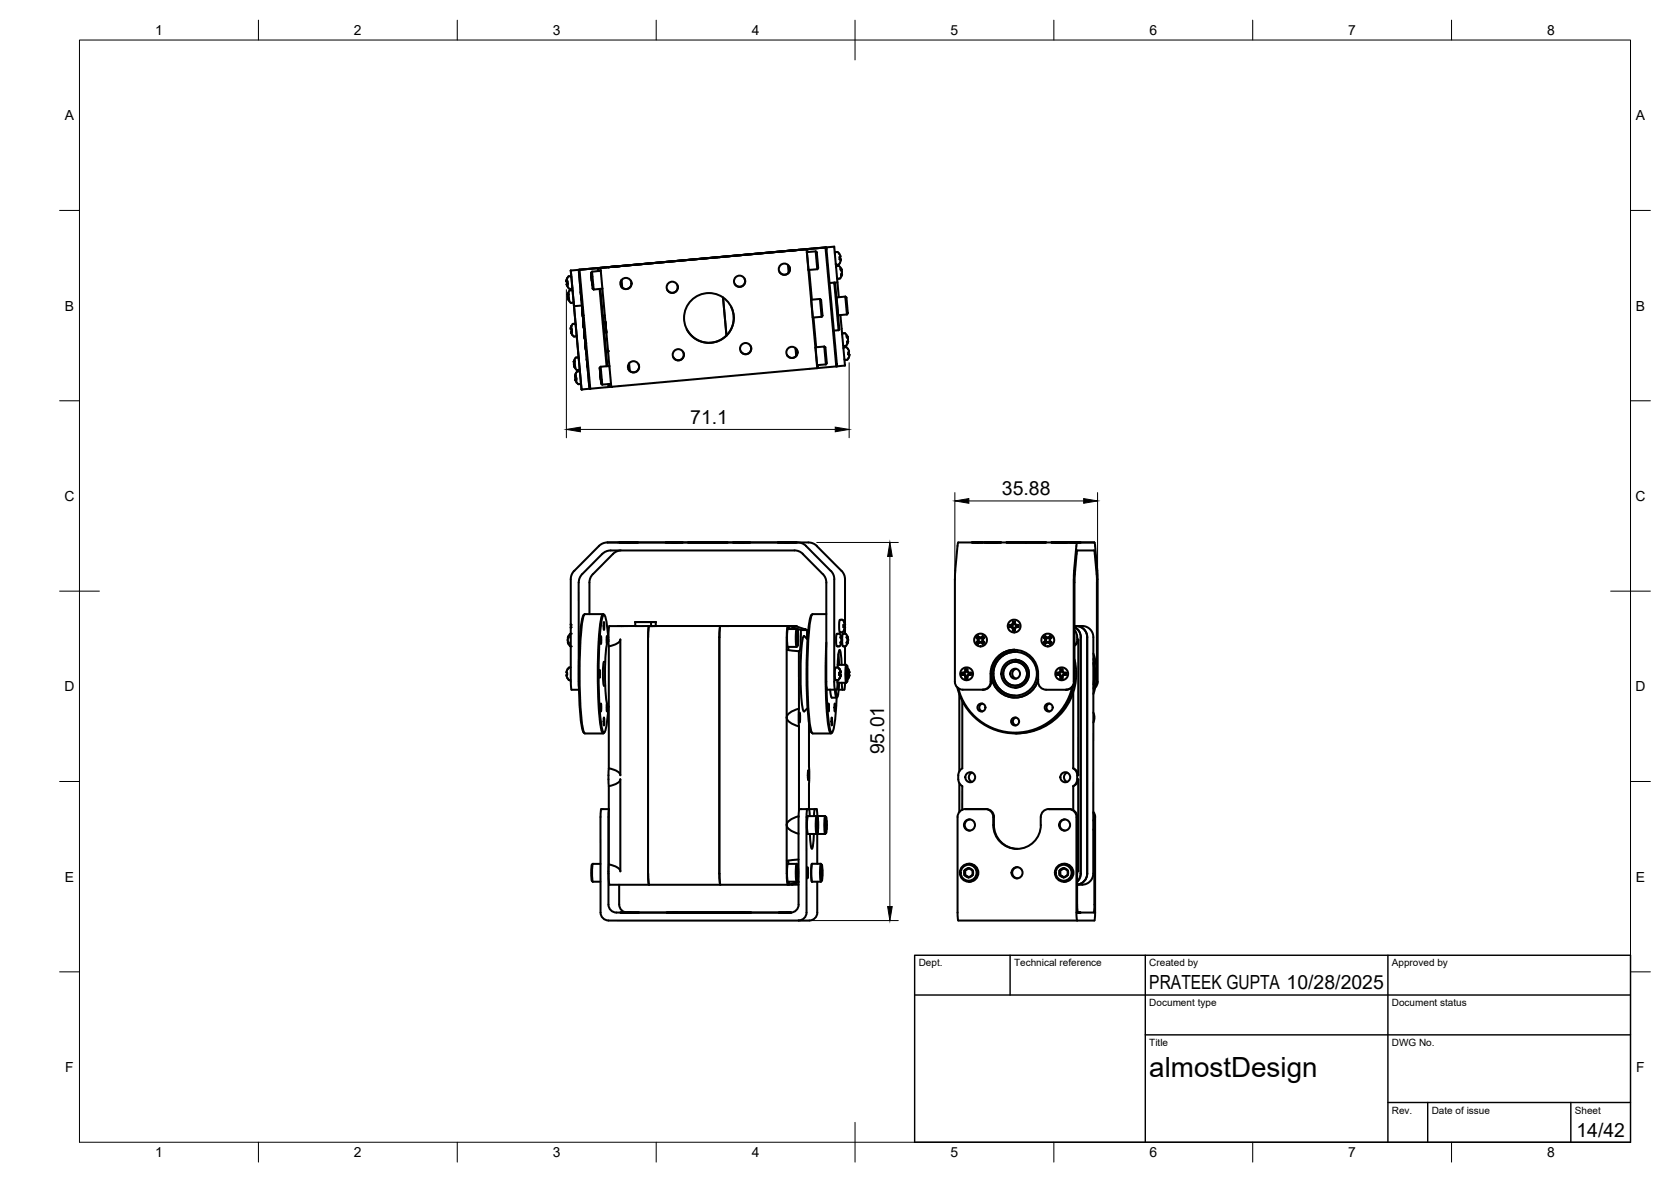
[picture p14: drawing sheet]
<svg xmlns="http://www.w3.org/2000/svg" width="420mm" height="297mm" viewBox="0 0 420 297" stroke-linecap="round" stroke-linejoin="round" font-family="sans-serif">
<defs><g id="words">
<text font-size="7" x="289" y="270.6">almostDesign</text>
<g font-size="4.9">
<text x="173.5" y="106.5">71.1</text>
<text x="251.9" y="124.4">35.88</text>
<text x="222.3" y="189.6" transform="rotate(-90 222.3 189.6)">95.01</text>
<text x="289" y="248.5">PRATEEK GUPTA 10/28/2025</text>
<text x="396.4" y="285.7">14/42</text>
</g>
<g font-size="3.5">
<text x="39" y="8.8">1</text>
<text x="89" y="8.8">2</text>
<text x="139" y="8.8">3</text>
<text x="189" y="8.8">4</text>
<text x="239" y="8.8">5</text>
<text x="289" y="8.8">6</text>
<text x="339" y="8.8">7</text>
<text x="389" y="8.8">8</text>
<text x="16.3" y="30.2">A</text>
<text x="411.3" y="30.2">A</text>
<text x="16.3" y="78">B</text>
<text x="411.3" y="78">B</text>
<text x="16.2" y="125.9">C</text>
<text x="411.2" y="125.9">C</text>
<text x="16.2" y="173.7">D</text>
<text x="411.2" y="173.7">D</text>
<text x="16.3" y="221.6">E</text>
<text x="411.3" y="221.6">E</text>
<text x="16.4" y="269.4">F</text>
<text x="411.4" y="269.4">F</text>
<text x="39" y="290.8">1</text>
<text x="89" y="290.8">2</text>
<text x="139" y="290.8">3</text>
<text x="189" y="290.8">4</text>
<text x="239" y="290.8">5</text>
<text x="289" y="290.8">6</text>
<text x="339" y="290.8">7</text>
<text x="389" y="290.8">8</text>
</g>
<g font-size="2.5">
<text x="231" y="242.9">Dept.</text>
<text x="255" y="242.9">Technical reference</text>
<text x="289" y="242.9">Created by</text>
<text x="350" y="242.9">Approved by</text>
<text x="289" y="252.8">Document type</text>
<text x="350" y="252.8">Document status</text>
<text x="289" y="262.9">Title</text>
<text x="350" y="262.9">DWG No.</text>
<text x="350" y="279.9">Rev.</text>
<text x="360" y="279.9">Date of issue</text>
<text x="396" y="279.9">Sheet</text>
</g>
</g></defs>
<!-- layer: Visible -->
<g fill="none" stroke="#000" stroke-width=".51">
<path d="M142.4 70.7l.3 .1M142.4 70.7l.1 .1M142.5 71.4l.2-.1-.2 .1M142.5 71.4l.1 .3M142.5 71.7l.3 .5M142.5 71.7h.1M142.7 70.8v.5l-.2 .1M142.7 74h.2l-.1 .4M142.7 74h.1M142.7 74a.94 .94 0 0 1 1.1-1.1l.2 .3 .2 2.5-.1 .4a.82 .82 0 0 1-1.2-.7l-.1-.3M142.8 74.4v.4M142.8 72.2h.1"/>
<path d="M142.8 75.1l.1 .1M142.8 74.8h.1M142.8 74.8l.3 .4M142.9 73.6l-.1 .8M143 73.6l-.3 .4M143 73.9l-.3 .1M143 75.1h-.2M143 69.4h.5l.2 .2 .2 2.8-.7 .2-.4-.4M143.1 69.4l-.5 .5-.2 .8M143.1 75.2v.4l-.2-.4M143.1 75.2h-.2M143.5 68l2.7 29.9"/>
<path d="M143.5 68l66.3-6 1.1 12.7M143.5 68l.2 1.6M143.9 72.3l.1 .8M144.2 75.8l.5 5.8M145.6 68.4l2.6 28.7M145.7 67.8l2.7 29.9M145.7 67.8l-.2 .2M146 73.3l.2 2zM146.3 76.8l1.1 11.9zM146.3 76.8l-2 .1M146.4 77.3l1 10.9zM146.6 79.3l.6 6.9z"/>
<path d="M146.6 79.8l.5 5.9zM148.7 69.5l.1 1zM148.8 70.5l.1 1zM148.8 70.5l-.2-2 .4 4 .3 .3M148.9 68.3l.4 4.5M148.9 68.3l-.3 .2M150.3 67.4l.1 .7M150.3 67.4l.2 .1 .1 .6M150.3 67.4l-4.6 .4M150.8 72.6l1.7 19.4M151 72.6l1.7 19.4M151 67.3l.1 .8"/>
<path d="M151.1 68.1l.4 4.4M151.1 68.1l-2.2 .2M151.5 72.5l1.7 19.5M151.5 72.5l-2.2 .3M152.1 79.3h-.5M153 67.1l-2 .2M153 67.1l3-.2-3 .2M156 66.9h.1M156 70.9l.3-.5 .2 1.9M158.6 70.6a1.41 1.41 0 0 1-.6 1.9 1.41 1.41 0 0 1-1.9-.6M170.3 71.6a1.41 1.41 0 0 1-.6 1.9 1.41 1.41 0 0 1-1.9-.7M180.9 64.6l-18 1.6"/>
<path d="M181.8 74.8l.9 9.5M183.8 77.1a6.3 6.3 0 0 1-2.7 8.4 6.3 6.3 0 0 1-8.4-2.8M187.2 70a1.41 1.41 0 0 1-.6 1.9 1.41 1.41 0 0 1-1.9-.6M197.8 63.1h.1M197.8 63.1l3-.3zM198.1 66.6l.2 1.9M198.5 68.3h-.2M198.5 67a1.41 1.41 0 0 1-.6 1.9 1.41 1.41 0 0 1-1.9-.6M200.8 62.8l-47.8 4.3M202.8 62.6h.1M202.8 62.6l-2 .2M202.8 62.6l2.7 29.9"/>
<path d="M202.9 63.4l.4 4.4M203 62.6l.1 .8M203 62.6l-.2 .2M203.3 67.8h.1M203.5 67.8l.6 7.5M204 75.3l.4 4.5M204.3 79.8h.1M204.5 79.8l.7 7.5M205.1 63.2l.3 .2 .3 3.8-.2 .5M205.1 63.2l.4 4.5M205.1 63.2l-2.2 .2M205.5 67.7l-2.2 .1"/>
<path d="M206.2 75.1l.3 .3 .3 3.9-.2 .3M206.2 75.1l.4 4.5M206.2 75.1l-2.3 .3M206.6 79.6l-2.2 .2M207.6 62.2l2.6 29.7 .3 .2M207.6 62.2l.2 .2 2.7 29.5-.2 .2-4.6 .4M207.6 62.2l-4.6 .4M207.8 62.8v-.6h-.2l-62.1 5.6 2.7 29.9M209.8 71l.2 .2v.4l1 11-.1 .4zM210.4 74.7l.4 4.5M210.5 63.3l-.5 .1-.1 .2M210.5 63.3l.5 .4"/>
<path d="M210.6 71l-2 .1M210.7 79.2h.1M210.8 66.8l-.5 .1-.1 .2M210.8 66.8l.4 .3 .4 .7M211 63.8l.3 .7M211 63.7v.1M211.2 66h.1M211.2 66l-.4 .5-.4 .1-.3-.3M211.3 79.2l1.2 12.7-2 .2M211.3 64.6h-.2v.6h.2M211.3 64.5v.1M211.3 65.2h-.2h.2"/>
<path d="M211.4 67.8l.2 .3M211.4 65.2l-.2 .8M211.5 68.9h.2a.95 .95 0 0 1-1 1.1l-.2-.2M211.5 69.4l.2-.4h-.2v.4M211.6 67.7l-.2 .1M211.6 67.7v.1M211.6 67.7l-.3-.3 .1 .4M211.6 68.1l-.1 .9M211.6 67.8h-.2l.2 .3M211.7 68.9v.1M212.6 74.5l.2 .3 .4 3.9-.2 .3M212.6 74.5l.4 4.5"/>
<path d="M212.6 74.5l-2.3 .3M213 79l-2.2 .2M143.5 82.6v.1M143.5 82.6l.1 .1M143.6 82.8h.2v.5h-.2M143.6 83.3h.2h-.2M143.6 83.3v.4M143.6 83.7l.3 .4M143.6 83.7h.1M143.7 81.9h.1M143.7 81.9l-.2 .8M143.7 81.9a.62 .62 0 0 1 .8-.5l.3 .2 .2 2.8-.2 .1h-.6"/>
<path d="M143.8 82.8v.5h-.2M143.9 84.1h.1M143.9 84.2l.3 .3M144.3 91h.2l-.2 .3M144.3 91h.1M144.3 90.9h.2M144.3 90.9v.1M144.3 91.3l.1 .4M144.4 91.7h.1M144.4 91.7l.2 .4M144.5 90.5l-.2 .8M144.5 90.5l-.2 .3"/>
<path d="M144.5 92l-.2 .1M144.6 94.6v.1M144.6 94.6l.3 .2v.5h-.2M144.6 92.1l.1 .4-.3-.4M144.6 92.1h-.2M144.6 94.4v.2M144.7 95.4v.2M144.7 95.3h.2h-.2M144.7 95.3v.1M144.7 89.9l.6-.1 .2 .2 .3 2.6-.2 .4a.83 .83 0 0 1-1.1-.7l-.1-.2M144.7 95.6h.1M144.7 89.9l-.4 1"/>
<path d="M144.8 93.8v.1M144.8 93.8l-.2 .6M144.8 94.7l.1 .6h-.2M145 96.1h.1M145 84.3l.5 5.7M145 93.4l.6-.1 .2 .2 .3 2.6-.2 .4a.91 .91 0 0 1-1.2-.9M145 93.4l-.2 .4M145.8 92.7v.8M146.1 96.3l.1 1.6M146.7 81.5l.3 2.5zM146.8 81.8l.2 1.9zM147.5 90.2l.2 2z"/>
<path d="M148.2 97.5l.2 .2M148.2 97.7l-2 .2M148.4 97.7h-.2M150.9 93.4l.1 1-.2-2 .4 4 .2 .3M151 94.4l.1 1zM151 92.2l.4 4.5M151 92.2l-.2 .2M152.2 80.9l.3 2.8zM152.6 85.2l-.5 .1M152.9 96.5l.1 .8 .7-.1M153.1 96.5l.1 .6-.2 .2-4.6 .4M153.2 92l.4 4.5"/>
<path d="M153.2 92l-2.2 .2M153.6 96.5l.1 .7M153.6 96.5l-2.2 .2M158.2 91.3l.1 1.9-.3-.4M160.5 91.5a1.41 1.41 0 0 1-.6 1.9 1.41 1.41 0 0 1-1.9-.6M171.8 88.5a1.41 1.41 0 0 1-.6 1.9 1.41 1.41 0 0 1-1.9-.6M188.7 87a1.41 1.41 0 0 1-.6 1.9 1.41 1.41 0 0 1-1.9-.7M200 87.5l.2 2M200.2 87.7h-.2M200.4 87.9a1.41 1.41 0 0 1-.6 1.9 1.41 1.41 0 0 1-1.9-.6M205.1 87.3l.4 4.5M205.4 91.7l.1 .1"/>
<path d="M205.5 92.5l-51.8 4.7M205.5 92.3l.2 .2M205.6 91.7l.1 .8M205.7 92.5h-.2M207.3 87.1l.2 .2 .3 2.8 .1 1.2-.2 .3M207.3 87.1l.4 4.5M207.3 87.1l-2.3 .2M207.7 91.6l-2.2 .2M210.4 91.5l.1 .6M210.9 83l-1.2 .1M211.8 84l.1-.2a.81 .81 0 0 1 1.2 .7l.1 .2M212 86.7l.2 .3 .4-.1"/>
<path d="M212.3 90.2l.2 .3 .4-.1M212.7 87.2l-.5 .1-.1 .2M212.7 87.2l.2 .1M212.8 87.3l.4 .3M212.9 84.7l.3 .3M213.1 85.8h.2M213.1 84.6l.1 .1M213.1 84.6l-.2-.3v.4M213.1 84.6l-.2 .1M213.1 90.3l-.2 .1M213.2 85l-.2 .9M213.2 87.6v.1"/>
<path d="M213.2 84.7l-.2 .1 .2 .2M213.2 87.7l.3 .4M213.2 85.9h-.2v.4M213.2 85.9l-.2 .4M213.3 85.8l-.3 .8-.4 .3M213.3 85.8l-.1 .1M213.3 89.1h.2M213.4 89.9l-.3 .4M213.4 89.9h.1M213.4 88.2l.1 .3M213.5 88.5h-.2v.4l.2 .2M213.5 89.1h.1"/>
<path d="M213.5 89.1v.3M213.5 89.1h-.2h.2M213.6 89.4l-.2 .5M151.4 139.2l-5 5.1-.6 .7-.2 .9-.1 25.4M152.7 136.3h50.6l.9 .2 1.2 .7 6.2 6.3 .7 1.1 .2 1v11.2M152.7 136.3l-1.3 .3-.8 .6-6.2 6.3-.7 1.1-.2 1v25.7M155.7 136.3h2.8zM156.1 138.3l-1.2 .4-.8 .5-5.6 5.8-.3 1.4v7.9M157.6 136.3h2.8zM167.4 136.3h2.8zM168.9 136.3h2.8zM173 136.3h10z"/>
<path d="M184.3 136.3h2.8zM185.8 136.3h2.8zM195.6 136.3h2.8zM197.5 136.3h2.8zM199.7 138.3h-46.1l-1.4 .4-.8 .5M199.7 138.3l1.4 .3 .8 .6 5 5.1 .7 1.2 .2 .9v24.9M200.6 136.3l1.3 .3 .8 .6 6.2 6.2 .7 1.2 .2 1v25.7M244.4 136.3h2.8zM247.4 136.3h2.8zM248 136.3h2.8zM248.9 136.3h2.8zM253 136.3h10z"/>
<path d="M264.4 136.3h2.7zM265.3 136.3h2.8zM265.9 136.3h2.8zM268.9 136.3h2.8zM270.6 137.2l-.5 6.3M270.7 139.2l-.4 5.1M270.8 136.3l-.1 .9M270.9 138.3h4.2M270.9 138.3l-.2 .9M275.1 138.3l.7 7.2v25.8M275.2 136.3h-34.2l-.9 9.3M275.2 136.3l.2 .9"/>
<path d="M275.4 137.2l.6 7.9v26.2M143.5 159.2l-.7 1M143.5 156.9v.1M143.5 157.6v.2M143.5 156.8v.1M146.7 154.6a23 23 0 0 0-1 7.6l-.2 9a55.7 55.7 0 0 0 1.1 12.6l.1 .3M146.9 154.4l-.2 .2M151.1 159.8v2zM151.6 154.3h-4.5a8 8 0 0 0-1 4.4 124 124 0 0 0 .5 24.4l.5 1.2h4.5M151.9 156.3v2zM152 154.6l-.4-.3-.2 .2a61.1 61.1 0 0 0-1.1 14.8l.1 5.4a40.2 40.2 0 0 0 1 9.4l.2 .2 .4-.2M155.4 157.3h.1"/>
<path d="M158.4 157.3h-2.1M159.7 157.3h-6.5l-.2 3.4M159.7 156.3h5.2v1h-5.2v-1h5.2M163.7 156.3v1M164.9 157.3l35.4 .1M165.4 157.3h-2.2l-.3 2.8 .1 59.4 .2 2.8M181.1 157.3l-.2 2.8M198.1 158.1h2.2l.2 .2M198.1 158.1l-.2 2.2 .2 2.3h2.2l.2-.3M198.4 157.3l3 1M198.4 157.3v.8M200.3 158.1l-.2 2 .2 2.5"/>
<path d="M200.5 159.3l.1 1M200.5 159.2l.1 2.2zM200.5 158.3l.2 2-.2 2-.1-2zM202.2 158.1h.2M202.4 158.1l.2 .1M202.9 158.3l-1.5-.5a6.6 6.6 0 0 0-3.3-.5l-.3 2.8v56.2l.1 4.6 .2 1.4M202.9 158.3h-1.5l-.1 3.6-.3 1.9-3.2-.5M202.9 158.3v2.3M204.2 154.4a5.6 5.6 0 0 0-.9 3.7 117.1 117.1 0 0 0 .4 25.2l.5 1M207.8 154.3h-3.4a8 8 0 0 0-1 4.4 124 124 0 0 0 .4 24.4l.6 1.2h4.5M211.1 159.3h-.6l-.3 .9 .1 2.1 .2 .1h.6M211.2 159.3l.5 .9"/>
<path d="M211.9 155.8l-.6-.1-.2 .3-.1 2.2 .1 .5 .2 .2h.5l.4-.5M211.9 155.8l.3 .4M212.1 157.6h.3M212.1 157v.6M212.2 156.2l.2 .5M212.2 156.2l.3 .8M212.2 156.2h.1M212.3 157.6h.2M212.3 157.6h-.2h.4M212.3 157v.6M212.4 157.6v.1M212.4 157l-.3 .1 .4-.1"/>
<path d="M212.4 156.7v.3M212.4 158h.1M212.4 156.7h.1M212.4 157.7h.1M212.4 156.9h.1M212.4 157.7l-.2 .8 .3-.8M212.5 157.6v.1M212.5 159.2l.2 .1M212.5 159.2l-.6 .1-.1 1 .1 2 .6 .1M212.5 157v.6M212.5 157.8v1.4M212.7 159.3l.5 1"/>
<path d="M240.1 145.6v25.7M245.9 159.9l.4 .4h.2M245.9 159.9l-.4 .3M245.9 159.8l.4 .4M247.1 159.8l-.4 .4M247.1 159.9l.4 .3M247.1 159.9v.2M253.8 157.6l.7 .1M254.1 157.1v.4M254.1 157.1h-.3v.5M254.1 157.5l.6 .1 .1 .6M254.1 157.5l-.3 .1"/>
<path d="M254.3 157l.1 .1M254.4 157.5l-.1 .1M254.5 157.7l.1 .2M254.5 156.9l-.7 .1M254.6 156.7l-.1 .2 .2 .1M254.6 156.7h.2M254.7 156.2l.1 .2M254.7 157.6l-.2 .1M254.8 156.4l-.1 .6-.6 .1M254.8 158.2l-.1 .3M254.8 158.2h.4M255.2 156.7l.1 .3-.1-.8h-.3h-.2v.5"/>
<path d="M255.2 156.4h-.4M255.3 157.7l-.1 .8h-.5v-.6h.1M255.3 156.9l.2 .1M255.3 157h.2M255.3 157.6v.1M255.5 157h.6M255.5 157.6l-.2 .1M255.6 157.5l-.1 .1M255.6 157.1h.3M255.9 157.1h.2v.5M255.9 157.5l-.6 .1-.1 .4M255.9 157.5l.2 .1"/>
<path d="M255.9 157.1v.4M256.1 157.6h-.6M262.8 159.9a.61 .61 0 0 0 .6 .5 .61 .61 0 0 0 .6-.5M262.8 159.9l-.4 .3M262.8 159.8l.4 .4M264 159.8l-.4 .4M264 159.9l.4 .3-.4 .5v.4M270.1 143.4l-.1 27.9M270.2 157.3h.4h-.4a4.2 4.2 0 0 1 4.1 1.1l.5 1.1 .1 .6v59.4a2.8 2.8 0 0 1-2.8 2.8h-1.3M270.2 158.3l.5 1 .1 1.4M270.2 157.6a2.74 2.74 0 0 1 1.5 2.5v59.4l-.3 1.4-.6 .7M270.3 144.3l-.1 27"/>
<path d="M270.6 157.3a2.79 2.79 0 0 1 2.8 2.8v59.4a2.8 2.8 0 0 1-2.6 2.8M142.5 170l.2 .5M142.6 169.1l-.1 .8M142.7 170.5h.1M142.7 168.2h.1M142.7 168.2l-.3 .7 .2 .2M142.7 170.5l.3 .4h.5M142.8 161.4v.1M142.8 160.2h.1M142.8 161.5h.1M142.8 161.5l.7 .9M142.8 160.2l.1 .1"/>
<path d="M142.8 160.2l.2-.3v.3M142.9 161.4h-.1M143 160.2a1.23 1.23 0 0 0 0 1.5v.1l-.2-.3M143.5 167.7l-.4 .1-.4 .4M143.5 171.3l.2 2M143.7 173.3h1.9M145.5 171.3l.1 1.5M150.8 168.3v2zM151.1 176.8v2zM152.2 166.3h-.3l-.2 .4-.1 2.6 .1 2.6 .2 .4h.3M152.6 176.8v2l.1-1.7M152.7 161.5l-.1-1.7v2"/>
<path d="M152.8 161.4l.2-.2-.5-5.1a1.78 1.78 0 0 0-.7-1.6 14.3 14.3 0 0 0-1 6 106.9 106.9 0 0 0 .7 23l.3 .6a1.78 1.78 0 0 0 .7-1.6l.5-5M152.8 177.3l.3 .3M152.8 161.4a44.4 44.4 0 0 0-.5 12.8l.5 3.1M153 160.7l.1 1.7M153.1 162.4v30.7M156 160.7a3.1 3.1 0 0 1-2.9 1.7M156 160.7v34.1a3.1 3.1 0 0 0-2.9-1.7M180.9 160.1v59.4M198.3 162.6l-.1 .8M200.4 160.3h.2M200.6 161.3h.1M200.6 160.3v1"/>
<path d="M200.9 163.7v14.4M200.9 178.1l-2.1 .8a1.44 1.44 0 0 0-1 1.4 1.44 1.44 0 0 0 1 1.4l2.1 .8M200.9 178.1v4.4M201.1 179.1v2.5zM203.1 160.7l-1-.9a32.8 32.8 0 0 0-.8 9.5v3.1a20.5 20.5 0 0 0 .8 6.4l1-.8M207.8 161.5a122.5 122.5 0 0 0 .6 21.6l.3 1 .2 .2 .3-.2M207.8 172.7l.1 1.7a30.5 30.5 0 0 0 1.1 9.7l.4-.2a32 32 0 0 0 1-8.6M208.4 176.8v2zM208.7 173.3l.3 1.9 1.3 .1 .3-.2M209.8 171.3l.1 2M209.9 176.8v2zM209.9 173.3l.3 1.8 .2 .2"/>
<path d="M210.6 170.9v.4M210.6 171.6h2.1M210.6 171.3l-.2 2h-2.5l-.1-2M210.6 167.1h2.1M210.8 164.4l.2 2.7M210.8 167.8h-.7l-.2 .9 .1 2.1 .2 .1 .6-.1M210.8 167.8l.3 .4M211 171.6l-.2 2.8-.3 .7-.4-1.8M211 169.6h.3M211 169.6h.2M211 169.6h.4M211 169v.6"/>
<path d="M211.1 170.4l-.3 .4M211.1 168.2l.2 .5M211.1 168.2h.1M211.1 168.2l.3 .5M211.2 169v.6M211.2 169.6h.2M211.3 169l-.3 .1 .4-.1M211.3 169.6v.1M211.3 168.7l.1 .2M211.3 170h.1M211.3 168.7h.1M211.3 169.9l-.2 .5"/>
<path d="M211.3 161.5h.3M211.3 169.7h.1M211.3 169.7v.2M211.3 160.2l.3 .4M211.3 168.9v.1M211.4 169.9l-.3 .5M211.4 168.7v.3M211.4 169.6v.1M211.4 161.4h.3M211.4 169.7v.2M211.6 160.3l.1 .3M211.6 160.6h.1"/>
<path d="M211.6 161.1h.1M211.6 160.6v.2M211.6 160.2h-.3M211.6 167.1l-.2-3.1-.3-.7-.3 1.7-.2 2.7M211.6 160.2l.1 .1M211.6 160.2l-.2-.4-.1 .4M211.7 171.6l.1 1.7M211.7 161.4l-.5 .9M211.7 160.2v.1M211.7 160.3h-.3M211.7 161.5h.1M211.7 160.6v.2"/>
<path d="M211.7 160.8l-.4 .6 .1 .4 .2-.3M211.7 160.8l-.1 .6M212.5 171.6l-.2 1.7h-1.4M212.5 162.4v4.7M212.7 162.4h-.2M212.9 161.5h.2M212.9 161.4v.4l.3-.3M212.9 168.7h.2M212.9 169.9h.2M212.9 168.7v1.2M212.9 161.4h.3M213 168.2l.1 .5"/>
<path d="M213 167.3l.2 2-.2 2-.2-2zM213 167.3l-.3-.2-.1 2 .1 2.4 .3-.2M213.1 169.9l-.1 .5M213.1 168.7v1.2M213.1 160.3l.1 .3M213.1 168.7l-.1-.5-.1 .5M213.1 169.9l-.1 .6-.1-.6M213.1 160.6h.1M213.1 160.6v.5l-.2 .3M213.1 168l.2 .2M213.1 160.2h-.2l.2 .4M213.2 160.2v.1"/>
<path d="M213.2 160.2l-.3-.4v.4M213.2 160.8h.1M213.2 169h.2l-.2 .1M213.2 169.6h.2zM213.2 161.4l-.5 .9M213.2 160.3h-.3M213.2 161.4v.1M213.2 161.1h-.1M213.2 160.6v.5M213.2 161.1l-.1 .3M213.3 170.4l-.2 .3M213.3 168.2h.1"/>
<path d="M213.3 168.2l.2 .5zM213.3 170.4h.1M213.4 169v.6M213.4 169h.2M213.4 169.6h.2M213.4 169.6h-.2h.4M213.4 169l-.2 .1M213.4 169.6l.1 .1M213.5 168.7l-.1 .3M213.5 170h.1M213.5 169.7h.1M213.5 168.9h.1"/>
<path d="M213.5 169.7l-.2 .7M213.5 168.7v.3M213.5 169.6l.1 .1M213.6 169l-.4 .1M213.6 169.7l-.3 .7M240.1 171.3a2 2 0 0 0 2 2h5.1a2 2 0 0 0 2.1-2M241.2 174.5v19.3M241.9 169.6a.65 .65 0 0 1 .7 0 .65 .65 0 0 1 .3 .6M241.9 169.6l.7 .1M242 176.2v16.9a2.92 2.92 0 0 0 0 4.5l-.1 5.9M242.2 169.1v.4M242.3 169l.2 .1h-.6"/>
<path d="M242.5 169.5l-.2 .1M242.6 169.7l.1 .2M242.6 168.9l.2 .1-.3 .1M242.7 168.7l-.3 .3h-.5v.6M242.7 169.9v.5h.6M242.7 168.2l.2 .2M242.7 168.2l.1 .8M242.7 168.2a.37 .37 0 0 1 .5 0 .37 .37 0 0 1 0 .5l.2 .3M242.8 169.6l-.2 .1M242.9 168.4v.3M242.9 170.2l-.2 .3M242.9 169.9l-.2 .1"/>
<path d="M242.9 170.2h.4M243.2 168.7h.1M243.3 168.4h-.4M243.3 168.7a.57 .57 0 0 0 .8 .4M243.4 169.7l-.2 .8M243.4 168.9l.2 .1M243.4 169.6v.1M243.6 169l.1 .1M243.6 169.6l-.2 .1M243.6 169h.5l.1 .2-.1 .4h-.5M243.7 169.5l-.1 .1M244 169.1v.4"/>
<path d="M244.1 169.6a.59 .59 0 0 0-.9 .4M245.5 160.2l.3 .4M245.5 160.2l.3 .1M245.5 161.4l.4 .4M245.8 160.3l.3 .6-.3 .4M245.8 161.3l-.3 .1M245.8 161.3l.3 .3M245.8 161.1h.2M245.8 160.6l.1 .2M246 160.6h-.2M246.1 160.1l-.3 .2M246.1 160.9l-.2-.1-.4 .6"/>
<path d="M246.3 161.5l-.4 .3M246.3 160.3l.3 .1-.1-.1M246.5 161.4h-.2M246.6 161.3l-.1 .1 .2 .1M246.7 160.2l.2 .1-.3 .1M246.7 161.5l.4 .3M246.7 160.2l-.2 .1M246.9 161.4l-.2 .1M247 176.8a1.01 1.01 0 0 0-.8 1 1.01 1.01 0 0 0 .8 1M247.1 161.6a.64 .64 0 0 0-.7-.3 .64 .64 0 0 0-.5 .5M247.1 160.1l-.2 .2M247.1 161.6v.2"/>
<path d="M247.1 160.1l.3 .2M247.1 160.6v.5M247.1 161.1h.1M247.1 161.1l.4 .3M247.1 160.6h.1M247.4 160.3l-.4 .6 .4 .4M247.4 161.3l.1 .1M247.4 161.3l-.3 .3M247.5 161.4l-.4 .4M247.5 160.2l-.1 .1M247.5 160.2l-.4 .4M249.1 169.3a6 6 0 0 1 5.9-6 6 6 0 0 1 6 6"/>
<path d="M249.1 169.3v2M249.1 171.3a2 2 0 0 1-2 2M249.2 169.3v2M249.3 169.3a6 6 0 0 1 5.8-6 6 6 0 0 0-5.8 5.6 6 6 0 0 0 5 6.3 6 6 0 0 0 6.7-4.4M255.2 163.8a5.5 5.5 0 0 0-5.4 5.5 5.5 5.5 0 0 0 5.4 5.5M255.2 165.8a3.5 3.5 0 0 1 3.5 3.5 3.5 3.5 0 0 1-3.5 3.5M255.5 168.1a1.26 1.26 0 0 0-1 1.2 1.26 1.26 0 0 0 1 1.2M261 171.3a2 2 0 0 0 2 2M261 169.3v2M262.4 160.2l.3 .4M262.4 160.2l.3 .1M262.4 161.4l.4 .4"/>
<path d="M262.7 160.3l.3 .6-.3 .4M262.7 161.3l-.3 .1M262.7 161.3l.3 .3M262.7 161.1h.2M262.7 160.6l.1 .2M262.8 161.8a.61 .61 0 0 1 .6-.5 .61 .61 0 0 1 .6 .5M262.9 160.6h-.2M263 160.1l-.3 .2M263 173.3h5.2M263 160.9l-.2-.1-.4 .6M263.2 161.5l-.4 .3M263.4 160.3l.1 .1"/>
<path d="M263.4 161.4h-.2M263.4 160.3h-.2M263.5 161.3l-.1 .1 .2 .1M263.6 160.2l.2 .1M263.6 161.5l.4 .3M263.6 160.2l-.2 .1M263.8 161.4l-.2 .1M263.9 176.8a1.01 1.01 0 0 0-.8 1 1.01 1.01 0 0 0 .8 1M264 160.1l.3 .2M264 160.6v.5M264 161.1l.2 .2M264 161.1l.4 .3"/>
<path d="M264.2 161.3l.2 .1M264.3 161.3l-.3 .3M264.4 161.4l-.4 .4M265.8 169.1h.3M265.8 169.6h.5M266.1 169.1v.4M266.1 169.5l.6 .1 .1 .6M266.1 169.5l-.3 .1M266.3 169l.1 .1M266.3 169.6l.2 .1M266.3 169l-.5 .1v.5M266.4 169.5l-.1 .1"/>
<path d="M266.5 169.7l.1 .2M266.5 168.9l.2 .1M266.6 168.7l-.3 .3M266.6 168.7h.2M266.6 168.2h.2a.46 .46 0 0 1 .4 .6l.1 .2M266.6 168.2l.2 .2M266.6 168.2v.5M266.7 169.6l-.2 .1M266.8 169.9l-.2 .1v.5M266.8 168.4l-.1 .6-.6 .1M266.8 170.2l-.2 .3M266.8 170.2h.4"/>
<path d="M267.2 168.7l.1 .3 .6 .1M267.2 168.7h.1M267.2 168.4h-.4M267.3 169.7l-.1 .3a.38 .38 0 0 1-.1 .4 .38 .38 0 0 1-.5 .1M267.3 168.9l.2 .1M267.3 169.6l-.1 .4M267.5 169l.5 .1v.5M267.5 169l.1 .1M267.5 169.6l-.2 .1M267.6 169.5l-.3 .2M267.9 169.1v.4M268 169.6h-.5"/>
<path d="M268 169.1h-.1M269.6 172.7a14.7 14.7 0 0 1-14.3 11.4 14.7 14.7 0 0 1-14.4-11.2M269.9 174v19.1M269.9 172.4a14.9 14.9 0 0 1-14.4 11.9 14.9 14.9 0 0 1-14.8-11.6M270 171.3a2 2 0 0 1-2 2M270.2 165.7a15 15 0 0 1-15 18.6M270.2 171.3a2 2 0 0 1-2 2M270.2 168.6v1.4M270.9 160.7l-.2 .8-.5 .7M271.1 160.7v34.1a1.93 1.93 0 0 0-1.2-1.7M271.1 160.7l-.3 1-.6 .6M274.9 166.6a14.9 14.9 0 0 1 0 5.4"/>
<path d="M274.9 179.1l.3 1.5-.3 1M274.9 164.2a15 15 0 0 1 0 10.2M274.9 165.6a15 15 0 0 1 0 7.4M275.8 171.3l-.3 1.1M276 171.3l-.1 .8-.5 .6M146.7 184.1l.2 .2M151.9 180.3v2zM153.1 197.6v19.6M153.1 193.1v4.5M153.1 197.6l.8-.2a2.58 2.58 0 0 0 2.1-1.6v23.2M200.9 182.6v21M203.2 193.6v2.5z"/>
<path d="M203.4 181.7v21.6M209.1 180.3v2zM241.2 196.8v7.3M244.4 194.1a1.27 1.27 0 0 0-.8 1.2 1.27 1.27 0 0 0 .8 1.2M255.5 180.3a1.01 1.01 0 0 0-.8 1 1.01 1.01 0 0 0 .8 1M268.3 194.1a1.27 1.27 0 0 0-.8 1.2 1.27 1.27 0 0 0 .8 1.2M269.8 193.1a2.93 2.93 0 0 1 0 4.5M269.9 197.6v6M269.9 197.6a2.01 2.01 0 0 0 1.2-1.8v23.2M148.8 217.3l-.1 .9a5.8 5.8 0 0 0 .3 3.4M149.1 217.1l-.2 2.2 .2 2.3M151 217.1h-2l-.2 .2"/>
<path d="M151.2 203.3h1.9M151.2 203.3l-.2 2v24a2.04 2.04 0 0 0 2 2h50.5a2 2 0 0 0 2-2v-7.7M153 219.5l.3 2.8h44.8M153.1 203.3h.1M153.1 203.6l-.1 23.7M153.1 217.2l-.1 1.8M153.1 217.2l.8 .2a2.58 2.58 0 0 1 2.1 1.6M180.9 219.5l.2 2.8M198.1 217.1h2.2l.2 .2M198.1 217.1l-.2 2.2 .2 2.3h2.2l.3-.3M198.1 216.3l.2 .8M200.3 217.1l-.2 2 .2 2.5"/>
<path d="M200.4 219.3h.2M200.5 218.3h.1M200.5 217.3l.2 2-.2 2-.1-2zM200.6 218.3v1M200.6 218.3l-.1-.1v2.3l.1-.2M200.6 219.3v1M200.8 205.3v22M200.8 205.1l-2 .9a1.42 1.42 0 0 0-1 1.3 1.42 1.42 0 0 0 1 1.4l2 .8M200.8 216l-3 .3M201 203.3h4.3M201 203.3l-.2 2M202.9 203.3h.1"/>
<path d="M203 203.3l-.2 2v24a2 2 0 0 1-2 2M203.1 217.9v2.8zM203.1 209.6h4.4M203.1 205.1l-.2 2.2 .2 2.3M203.4 203.3l.2 1.8M204.2 217.1l-.3 2.2 .3 2.3M204.6 209.6l-.2 2.7-.3 1-.3-1-.2-2.7M204.9 203.3l-.2 1.8M205.3 205.1h2.2M205.3 205.1h.1M205.3 205.1l-.2 1v2.4l.2 1 .3-.2M205.3 203.3l.2 1.8"/>
<path d="M205.4 207.3h.3M205.5 206.3l.2 1M205.5 208.3h.1M205.5 209.6v7.5M205.6 205.3l.1 2-.1 2-.2-2zM205.6 205.3l-.3-.2h-2.3l-.1 2.2 .2 2.3M205.6 208.3v.2l-.1-.2M205.7 207.3l-.1 1M205.7 207.3l-.2-1.1v2.1M206.4 217.1l-2.3 .1-.1 2.8 .2 1.6M206.4 217.1l.3 .2M206.4 217.1l-.2 2 .2 2.5"/>
<path d="M206.5 219.9h.2M206.5 218.7h.2M206.6 218.7v1.2M206.6 219.9v.6M206.6 218.2l.1 .5M206.6 218.2h.1M206.6 217.3l.2 2-.2 2-.1-2zM206.6 218.2v2.3M206.6 218.2v.5M206.7 219.9l-.1 .6M206.7 218.7v1.2M207.5 205.1l.2 .2"/>
<path d="M207.5 205.1l-.2 1v2.4l.1 1 .3-.2M207.6 207.3h.2M207.6 207.3l.1 1M207.7 208.3h.1M207.7 206.3h.1M207.7 206.3l-.1 1M207.7 205.3l.2 2-.2 2-.2-2zM207.8 206.3v1M207.8 206.3l-.1-.1v.1M207.8 208.3l-.1 .2v-.2M207.8 207.3v1M242.5 218.8l.4-.3a1.13 1.13 0 0 1 1.6 .3"/>
<path d="M242.5 218.8v1.1M242.5 219.9l.4 .2a1.13 1.13 0 0 0 1.6-.2M242.5 219.9l1.1 .5M242.7 218.8v1.1M242.8 203.3h5.1M242.8 203.3a2 2 0 0 0-2 2v24l.2 2h34.2M243.6 218.2l.5 .1 .5 .4M243.6 218.2a1.15 1.15 0 0 0-1.2 1.1 1.15 1.15 0 0 0 1.2 1.2M243.6 217.1a2.26 2.26 0 0 1 2.4 2.2 2.26 2.26 0 0 1-2.4 2.3M243.6 218.2l-1.1 .6M243.9 205.9a1.41 1.41 0 0 0-1.3 1.4 1.41 1.41 0 0 0 1.3 1.4M244.5 218.8v1.1"/>
<path d="M244.6 219.9l-.5 .4-.5 .2M244.6 218.7l.1 .6-.1 .6M247.7 203.3a2 2 0 0 1 2 2 6.9 6.9 0 0 0 2.5 6.9 6 6 0 0 0 6.2 .5 6 6 0 0 0 3.3-5.4 3.7 3.7 0 0 1 .6-3.4l.9-.5 .5-.1M247.9 203.3a2 2 0 0 1 2 2 6.9 6.9 0 0 0 2.4 6.8 5.9 5.9 0 0 0 3.5 1.2M255.8 217.9a1.41 1.41 0 0 0-1.3 1.4 1.41 1.41 0 0 0 1.3 1.4M263.7 203.3h5.1M266.4 218.8v1.1M266.4 219.9l1.1 .5M266.5 218.7l-.2 .6 .2 .6M266.6 218.8v1.1M267.4 218.2l.4 .2a.99 .99 0 0 1 .3 1.7 1.15 1.15 0 0 1-1.7-.2M267.4 218.2l-1 .6"/>
<path d="M267.5 218.2a1.15 1.15 0 0 1 1 1.7 1.15 1.15 0 0 1-2 0M267.5 218.2l-.6 .1-.4 .4M267.5 217.1h.2M267.5 218.2l-1.1 .6M267.7 217.1a2.26 2.26 0 0 1 2.2 2.3 2.26 2.26 0 0 1-2.4 2.2M267.8 205.9a1.41 1.41 0 0 0-1.3 1.4 1.41 1.41 0 0 0 1.3 1.4M268.7 203.3a1.96 1.96 0 0 1 2 2v24l.1 2M268.8 203.3a2 2 0 0 1 2 2v22M270.8 219v.5M270.9 218.1l.2 .9M274.9 204.3l.3 1M274.9 206.1l.3 1.5-.3 1"/>
<path d="M274.9 204l.5 1.3M275.2 205.3v22M275.4 205.3v24l-.2 2M149.1 221.6h1.9M153 227.3a2 2 0 0 0 2 2h43.9M155.7 222.3v5M155.7 227.3a2 2 0 0 0 2 2M156 229.3h2.8zM157.9 229.3h2.8zM167.6 229.3h2.8zM169.1 229.3h2.8zM172 229.3h12.5z"/>
<path d="M184.6 229.3h2.7zM186.1 229.3h2.8zM195.8 229.3h2.8zM197.7 229.3h1.2zM200.6 220.3h.1M200.8 222.3h-2.7M200.8 221.5l-2.4 .8v-.7M200.8 227.3a2 2 0 0 1-2 2M200.8 221.7l-1.6 .6M206.6 220.5h.1M206.7 221.3l-.3 .3h-2.2M270.8 227.3l.2 2"/>
<path d="M271 229.3h.7zM271 229.3h4M275.2 227.3l-.2 2"/>
<circle cx="157.4" cy="71.2" r="1.41"/>
<circle cx="169" cy="72.2" r="1.41"/>
<circle cx="178.3" cy="79.9" r="6.3"/>
<circle cx="186" cy="70.7" r="1.41"/>
<circle cx="197.2" cy="67.6" r="1.41"/>
<circle cx="159.3" cy="92.2" r="1.41"/>
<circle cx="170.6" cy="89.2" r="1.41"/>
<circle cx="187.5" cy="87.6" r="1.41"/>
<circle cx="199.1" cy="88.6" r="1.41"/>
<circle cx="255" cy="157.3" r="1.61"/>
<circle cx="243" cy="169.3" r="1.61"/>
<circle cx="246.5" cy="160.8" r="1.6"/>
<circle cx="246.8" cy="177.8" r="1.01"/>
<circle cx="255.2" cy="169.3" r="3"/>
<circle cx="255.2" cy="169.3" r="5.5"/>
<circle cx="255.2" cy="169.3" r="1.25"/>
<circle cx="255.2" cy="169.3" r="3.5"/>
<circle cx="263.5" cy="160.8" r="1.6"/>
<circle cx="263.7" cy="177.8" r="1.01"/>
<circle cx="267" cy="169.3" r="1.61"/>
<circle cx="244" cy="195.3" r="1.25"/>
<circle cx="255.2" cy="181.3" r="1.01"/>
<circle cx="267.9" cy="195.3" r="1.25"/>
<circle cx="243.6" cy="219.3" r="2"/>
<circle cx="243.6" cy="219.3" r="2.24"/>
<circle cx="243.8" cy="207.3" r="1.4"/>
<circle cx="255.7" cy="219.3" r="1.4"/>
<circle cx="267.5" cy="219.3" r="2"/>
<circle cx="267.5" cy="219.3" r="2.24"/>
<circle cx="267.7" cy="207.3" r="1.4"/>
</g>
<g fill="#000">
<circle cx="142.4" cy="70.7" r=".25"/>
<circle cx="142.4" cy="70.5" r=".25"/>
<circle cx="142.5" cy="71.5" r=".25"/>
<circle cx="142.5" cy="71.7" r=".25"/>
<circle cx="142.8" cy="74.6" r=".25"/>
<circle cx="142.8" cy="74.4" r=".25"/>
<circle cx="142.8" cy="74.8" r=".25"/>
<circle cx="146.6" cy="79.3" r=".25"/>
<circle cx="148.7" cy="69.5" r=".25"/>
<circle cx="148.9" cy="71.5" r=".25"/>
<circle cx="153" cy="67.1" r=".25"/>
<circle cx="162.9" cy="66.2" r=".25"/>
<circle cx="180.9" cy="64.6" r=".25"/>
<circle cx="197.8" cy="63.1" r=".25"/>
<circle cx="200.8" cy="62.8" r=".25"/>
<circle cx="211" cy="63.8" r=".25"/>
<circle cx="143.5" cy="82.7" r=".25"/>
<circle cx="143.5" cy="82.4" r=".25"/>
<circle cx="143.6" cy="83.4" r=".25"/>
<circle cx="143.6" cy="83.7" r=".25"/>
<circle cx="144.3" cy="91.5" r=".25"/>
<circle cx="144.3" cy="91.3" r=".25"/>
<circle cx="144.4" cy="91.7" r=".25"/>
<circle cx="144.6" cy="94.6" r=".25"/>
<circle cx="144.6" cy="94.4" r=".25"/>
<circle cx="144.7" cy="95.4" r=".25"/>
<circle cx="144.7" cy="95.6" r=".25"/>
<circle cx="146.2" cy="97.9" r=".25"/>
<circle cx="147.2" cy="86.2" r=".25"/>
<circle cx="150.9" cy="93.4" r=".25"/>
<circle cx="151.1" cy="95.4" r=".25"/>
<circle cx="152.9" cy="88.2" r=".25"/>
<circle cx="213.2" cy="87.7" r=".25"/>
<circle cx="143.5" cy="159.2" r=".25"/>
<circle cx="143.5" cy="157.6" r=".25"/>
<circle cx="143.5" cy="157" r=".25"/>
<circle cx="143.5" cy="162.4" r=".25"/>
<circle cx="247" cy="160.9" r=".25"/>
<circle cx="255.2" cy="165.8" r=".25"/>
<circle cx="255.2" cy="172.8" r=".25"/>
</g>
<!-- layer: BORDER -->
<g fill="none" stroke="#000" stroke-width=".25">
<path d="M20 10.1h390v276.9h-390zM65 5.1v5M115 5.1v5M165 5.1v5M215 5.1v10M265 5.1v5M315 5.1v5M365 5.1v5M15 52.9h5M410 52.9h5M15 100.7h5M410 100.7h5"/>
<path d="M15 148.6h10M405 148.6h10M15 196.4h5M410 196.4h5M15 244.2h5M410 244.2h5M65 287v5M115 287v5M165 287v5M215 282.1v9.9M265 287v5M315 287v5"/>
<path d="M365 287v5"/>
</g>
<!-- layer: TITLEBLOCK -->
<path d="M230 240.1h180v46.9h-180zM230 250h180M254 240.1v9.9M288 240.1v46.9M349 240.1v46.9M288 260.1h122M349 277.1h61M359 277.1v9.9M395 277.1v9.9" fill="none" stroke="#000" stroke-width=".36"/>
<!-- layer: FD_Dimensions -->
<path d="M142.4 72.8v37.2M213.5 91.2v18.8M145.9 107.9h64.1M205.4 136.3h20.5M223.8 139.8v88M240.1 123.8v45.4M243.6 125.9h28.9M276 123.8v19.7M155.1 231.3h70.8" fill="none" stroke="#000" stroke-width=".25"/>
<path d="M142.4 107.9l3.5-.6v1.2zM210 107.3l3.5 .6-3.5 .6zM223.8 136.3l.5 3.5h-1.1zM240.1 125.9l3.5-.6v1.2zM272.5 125.3l3.5 .6-3.5 .6zM223.2 227.8h1.1l-.5 3.5z" fill="#000" stroke="#000" stroke-width=".25"/>
<use href="#words"/>
</svg>
